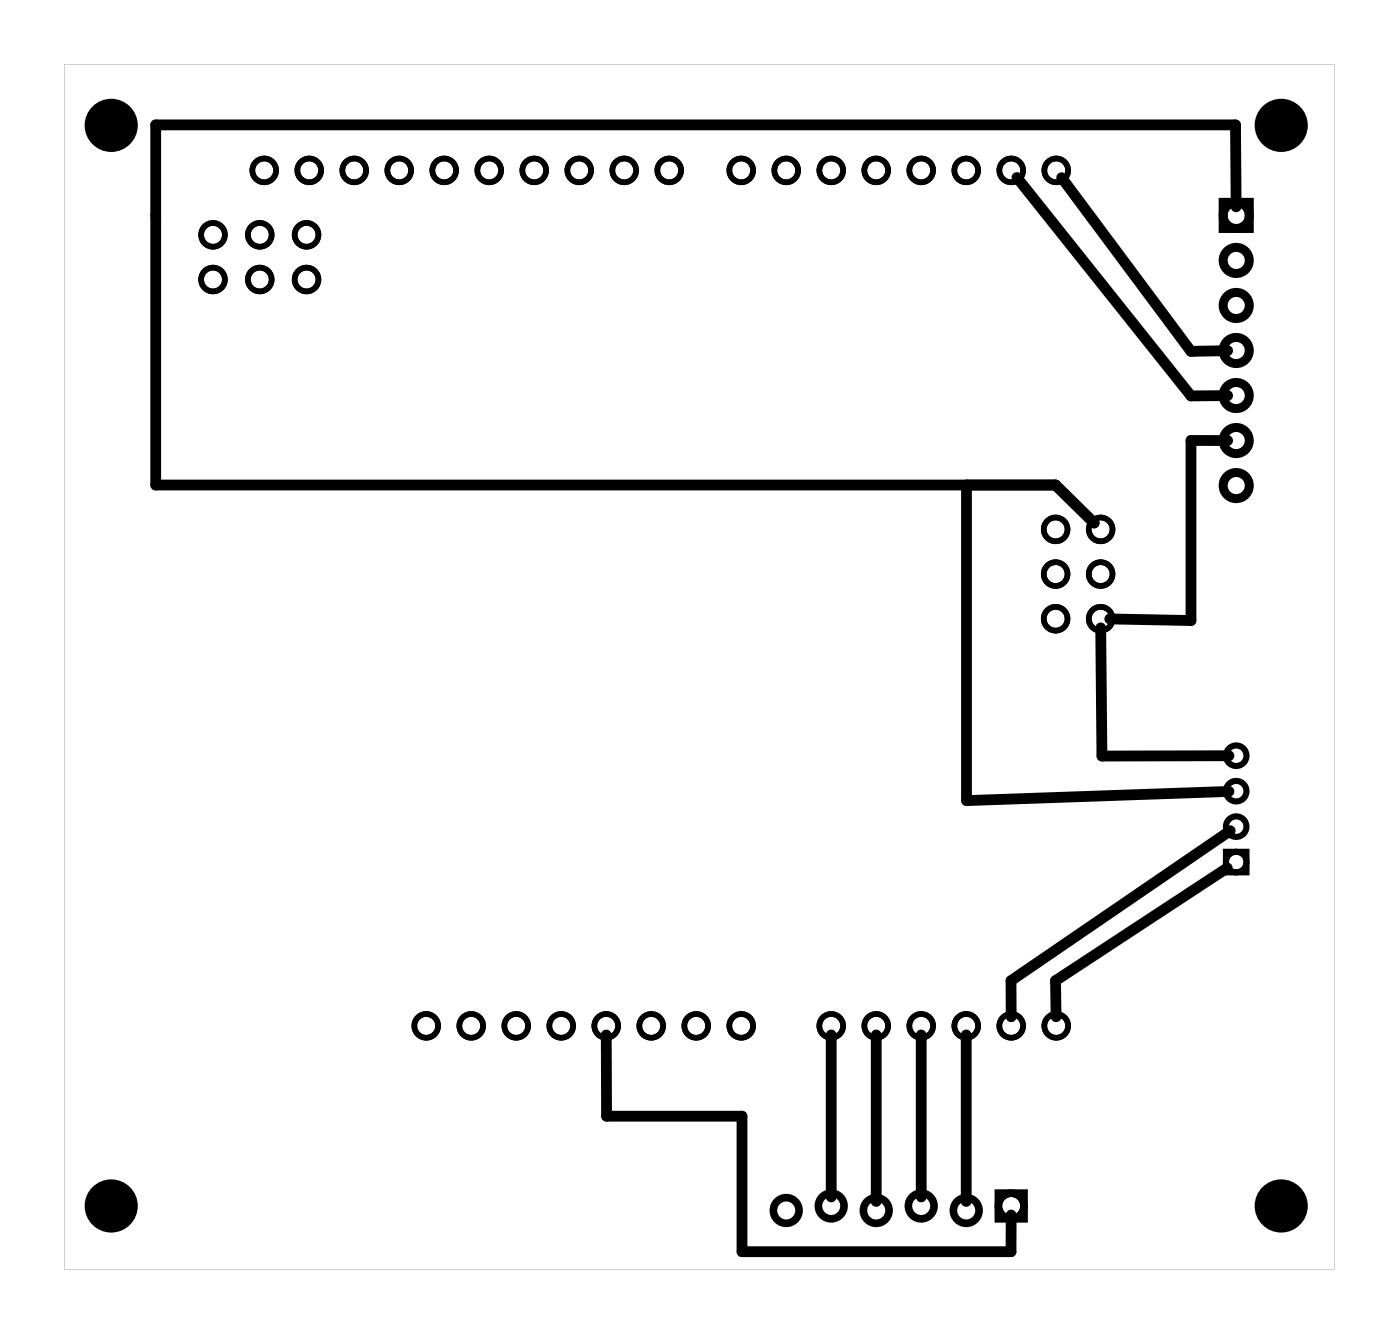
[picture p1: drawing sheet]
<svg xmlns="http://www.w3.org/2000/svg" width="79mm" height="75mm" viewBox="0 0 79 75" stroke-linecap="round" stroke-linejoin="round" font-family="sans-serif">
<g fill="#000">
<path d="M3.6 3.6v68h71.7v-68zM3.6 3.6h71.7v68h-71.7z"/>
<path d="M56.1 67.1v1.9h1.9v-1.9zM56.6 68a.51 .51 0 0 1 1 0 .51 .51 0 0 1-1 0z"/>
</g>
<g fill="none" stroke="#000" stroke-width=".43">
<circle cx="44.4" cy="68.3" r=".72"/>
<circle cx="46.9" cy="68" r=".72"/>
<circle cx="49.5" cy="68.3" r=".72"/>
<circle cx="52" cy="68" r=".72"/>
<circle cx="54.5" cy="68.3" r=".72"/>
<circle cx="57.1" cy="68" r=".72"/>
</g>
<g fill="none" stroke="#000" stroke-width=".35">
<path d="M69.2 48.1h1.2v1.1h-1.2z"/>
<circle cx="69.8" cy="46.6" r=".58"/>
<circle cx="69.8" cy="48.6" r=".58"/>
<circle cx="69.8" cy="44.6" r=".58"/>
<circle cx="69.8" cy="42.6" r=".58"/>
</g>
<g fill="none" stroke="#000" stroke-width=".51">
<path d="M69 11.4h1.5v1.5h-1.5z"/>
<circle cx="69.8" cy="17.2" r=".74"/>
<circle cx="69.8" cy="19.8" r=".74"/>
<circle cx="69.8" cy="12.2" r=".74"/>
<circle cx="69.8" cy="14.7" r=".74"/>
<circle cx="69.8" cy="27.4" r=".74"/>
<circle cx="69.8" cy="24.9" r=".74"/>
<circle cx="69.8" cy="22.3" r=".74"/>
</g>
<g fill="none" stroke="#000" stroke-width=".32">
<circle cx="12" cy="15.8" r=".67"/>
<circle cx="12" cy="13.2" r=".67"/>
<circle cx="14.7" cy="15.8" r=".67"/>
<circle cx="14.7" cy="13.2" r=".67"/>
<circle cx="14.9" cy="9.6" r=".67"/>
<circle cx="17.3" cy="15.8" r=".67"/>
<circle cx="17.3" cy="13.2" r=".67"/>
<circle cx="17.5" cy="9.6" r=".67"/>
<circle cx="20" cy="9.6" r=".67"/>
<circle cx="22.5" cy="9.6" r=".67"/>
<circle cx="25.1" cy="9.6" r=".67"/>
<circle cx="27.6" cy="9.6" r=".67"/>
<circle cx="30.2" cy="9.6" r=".67"/>
<circle cx="32.7" cy="9.6" r=".67"/>
<circle cx="35.2" cy="9.6" r=".67"/>
<circle cx="37.8" cy="9.6" r=".67"/>
<circle cx="41.8" cy="9.6" r=".67"/>
<circle cx="44.4" cy="9.6" r=".67"/>
<circle cx="46.9" cy="9.6" r=".67"/>
<circle cx="49.5" cy="9.6" r=".67"/>
<circle cx="52" cy="9.6" r=".67"/>
<circle cx="54.5" cy="9.6" r=".67"/>
<circle cx="57.1" cy="9.6" r=".67"/>
<circle cx="59.6" cy="9.6" r=".67"/>
<circle cx="59.6" cy="29.9" r=".67"/>
<circle cx="59.6" cy="34.9" r=".67"/>
<circle cx="59.6" cy="32.4" r=".67"/>
<circle cx="62.1" cy="32.4" r=".67"/>
<circle cx="62.1" cy="29.9" r=".67"/>
<circle cx="62.1" cy="34.9" r=".67"/>
<circle cx="24.1" cy="57.9" r=".67"/>
<circle cx="26.6" cy="57.9" r=".67"/>
<circle cx="29.1" cy="57.9" r=".67"/>
<circle cx="31.7" cy="57.9" r=".67"/>
<circle cx="34.2" cy="57.9" r=".67"/>
<circle cx="36.8" cy="57.9" r=".67"/>
<circle cx="39.3" cy="57.9" r=".67"/>
<circle cx="41.8" cy="57.9" r=".67"/>
<circle cx="46.9" cy="57.9" r=".67"/>
<circle cx="49.5" cy="57.9" r=".67"/>
<circle cx="52" cy="57.9" r=".67"/>
<circle cx="54.5" cy="57.9" r=".67"/>
<circle cx="57.1" cy="57.9" r=".67"/>
<circle cx="59.6" cy="57.9" r=".67"/>
</g>
<g fill="#000">
<circle cx="6.3" cy="7.1" r="1.5"/>
<circle cx="72.3" cy="7.1" r="1.5"/>
<circle cx="6.3" cy="68" r="1.5"/>
<circle cx="72.3" cy="68" r="1.5"/>
</g>
<g fill="none" stroke="#000" stroke-width=".61">
<path d="M57.4 10l9.8 12.3h2.1M59.9 10l7.3 9.8h2.1M69.8 11.7l-.1-4.7h-60.9v20.4h50.8l2.2 2.1M54.6 27.4v17.8l14.8-.6M62.1 35.4l.1 7.3 7.2-.1M69.3 24.9l-2.1-.1v10.2l-4.6-.1M34.2 58.4v4.6h7.7v7.6h15.2v-2.1M46.9 58.4v9.1M49.5 58.4v9.4M52 58.4v9.1M54.5 58.4v9.4M69.3 49l-9.7 6.3v2.1"/>
<path d="M69.4 46.9l-12.3 8.4v2.1"/>
</g>
</svg>
